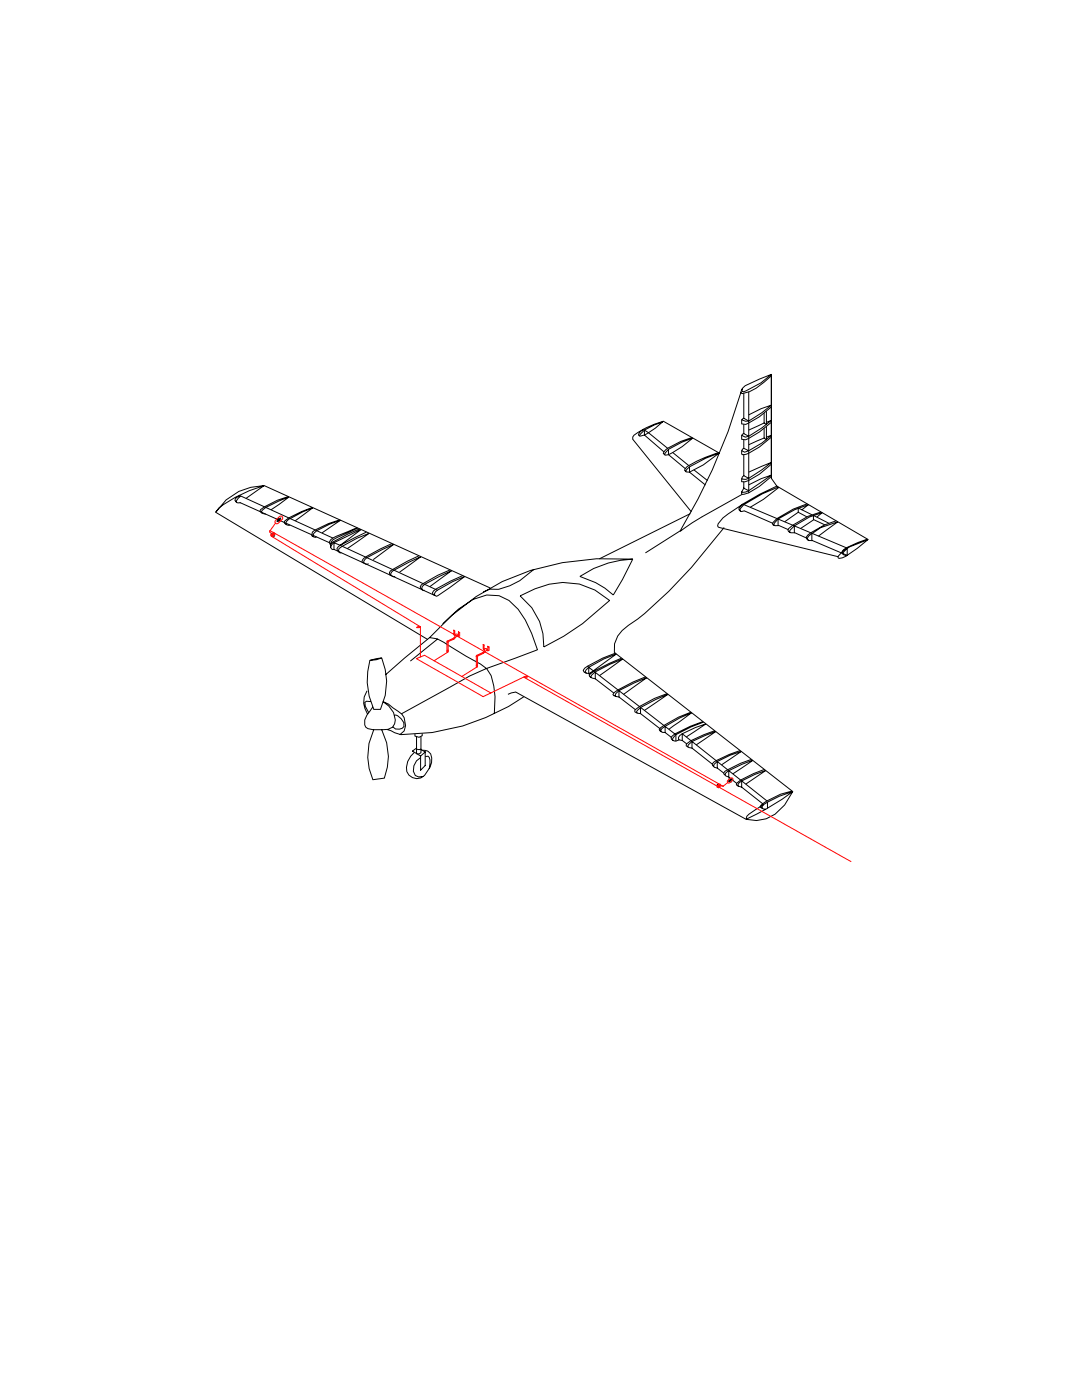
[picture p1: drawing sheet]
<svg xmlns="http://www.w3.org/2000/svg" width="216mm" height="279mm" viewBox="0 0 216 279" stroke-linecap="round" stroke-linejoin="round" font-family="sans-serif">
<g fill="none" stroke="#000" stroke-width=".2">
<path d="M147.8 78.3a123.9 123.9 0 0 1-12.1 27.7l4.4-2.9 8-4.4M148.4 78.5v5M149.4 78.2v20.2M153.9 74.7v20.8l1.1 1.5M153.9 74.7l-5.2 2.3a1.58 1.58 0 0 0-.8 1.4l.2 .2 1.4-.4 1.4-.7 3-2.5M153.9 74.7l-2.1 1.7-3 1.6-.7 .1v-.6M47.7 98.8l18.7 8.6M47.9 98.9l-.9 .7-.1 .3 .3 .4M48 99l-.9 1 .1 .3h.8M52.7 96.9a26.7 26.7 0 0 0-9 4.5l-.7 .8M52.7 96.9a11.4 11.4 0 0 0-9.7 5.3M52.7 96.9l-3.6 2.6"/>
<path d="M52.7 96.9l45.1 20.4M57.5 99.1l-2.1 .7-2.6 1.3-.9 .8 .4 .5M57.6 99.2l-3.5 2.5M57.6 99.2l-4.6 2.1-.7 .5-.1 .4 .2 .3 .7 .1M128.4 85.6v.1a1.62 1.62 0 0 0-1 1.2l.2 .1M128.6 86.8l3.9 3.4M128.6 85.8v1M128.6 85.8l.8 .6M128.6 85.8l-1 1.2 1-.2M129.4 86.4l3.8 3.1M129.4 86.4l-.8 .4M132.3 84.2l-1.7 .6-2 1"/>
<path d="M132.4 84.1a17.9 17.9 0 0 0-5.9 2.8l-.2 .3v.5l11.6 14.4M132.4 84.1l-1.6 1.3-1.4 1M132.4 84.1l11.1 6.3M132.5 90.2l-.1 .3 .3 .3M133.2 89.5l-.7 .7M133.4 89.7l2.6-1.4 2.3-.9-2.2 1.7-1.9 1.2M133.4 89.7l-.8 .9 .2 .2 .6-.1M133.4 90.7l3.3 2.8M133.4 89.7v1M134.2 90.3l3.2 2.6M134.2 90.3l-.8 .4M136.7 93.5l-.1 .3 .2 .3"/>
<path d="M137.4 92.9l-.7 .6M137.6 93.2v1M137.6 94.2l3.1 2.6M137.6 93.2l-.8 .9 .8 .1M138.1 87.3l-2.2 .8-2.7 1.4M138.5 93.8l2.6 2.1M143.4 90.3l-2.7 1-3.3 1.6M143.5 90.4l-2.7 1-3.2 1.8M143.5 90.4l-3.2 2.4-2.7 1.4M148 90v.6l.4 .1M148 90l.6 .2 .8-.2M148 86.9l.7 .3 .7-.1"/>
<path d="M148 83.8l.8 .3 .6-.1M148.4 94.9l1 .6M148.4 86.5l1 .6M148.4 83.5l1 .5M148.4 84.7v1.8M148.4 87.8v1.7M148.4 90.7v4.2M148.4 96.2v1.2M148.4 97.4l1 .5M148.4 97.4l-.4 .8v.4h.5l.9-.2M148.4 94.9l-.3 .3-.1 .4M148.4 89.5l-.4 .5"/>
<path d="M148.4 89.5l1 .5M148.4 86.5l-.4 .4M148.4 83.5l-.4 .3M149.4 96.8l2.5-1.3 2-.7-4.5 3.1M149.4 97.9l-1 .3h-.3l-.1-.1M149.4 95.5l-.6 .2-.8-.1M149.4 94.2l4.5-1.9-1.9 1.5-2.6 1.7M149.4 82.8l2.5-1.2 2-.7-1.9 1.5-2.6 1.6M152.5 82.5v1.9M152.5 85.5v1.9M152.5 87.4l-3.1 1.4M152.5 84.4l-3.1 1.4"/>
<path d="M152.9 82.1v2.6l-.4-.3M152.9 85.2v2.6l-.4-.4M152.9 87.2l1-.3-1.9 1.5-2.6 1.6M152.9 84.3l1-.4-1.9 1.5-2.6 1.7M153.9 95.1l-2.4 2-2.1 1.3M153.9 92.6l-2.4 2.1-2.1 1.2-.8 .3-.6-.1v-.5M153.9 87.2l-2.4 2-2.1 1.3-1 .2M153.9 84.3l-2.4 1.9-2.7 1.6-.8-.1v-.8M153.9 81.2l-2.4 2-2.7 1.5-.8-.1v-.8M155 97l18.2 10.7M155 97a51.8 51.8 0 0 0-10.7 6.4l-1 1.1-.1 .5 .3 .3 23.7 5.8M155.3 97.2l-3.1 1.3-3.8 2.2-.8 1.1 .1 .2 .3 .1 .5-.1 5.7 2.4"/>
<path d="M155.4 97.3l-3.1 2.4-2.6 1.5M43 102.2l42.3 25.4M47.9 100.3l17.8 8M54 106.7h1M54.1 106.4l.7 .7M54.5 106.2v1M54.8 106.4l-.7 .7M55.1 103.8h1M55.3 103.4l.7 .7M55.6 103.3v.9M56 103.4l-.7 .7M58.9 103.9l3.5-2.6-2 .9-2.7 1.4a.89 .89 0 0 0-.6 1l.5 .2h.3"/>
<path d="M62.3 101.3l-2.1 .8-2.6 1.3-.8 .6-.1 .2 .1 .3 .4 .2M62.9 105.8l-.6 .4-.1 .7 .4 .2M64.2 106.4l3.7-2.6-2.1 .8-2.6 1.3-.6 .5-.1 .4 .2 .4 .5-.1M66.6 109.6l20.2 9.3-.4-.3-.1-.3 .2-.4 .4-.3M66.6 108.3v1.3M66.6 108.3l1.3 .5M66.6 108.3a.9 .9 0 0 0-.5 1.2l.5 .1M67.8 103.8l-2.3 .7-2.6 1.3M67.9 108.8l19.4 9M69.3 109.5l4.4-3.1-2.5 1-2.9 1.6-.6 .5-.1 .3 .1 .4 .4 .1M71.3 105.3l-4.1 1.7a1.57 1.57 0 0 0-1.4 1.4l.1 .3M71.4 105.4l-5 2.3-.3 .5-.2 .6"/>
<path d="M71.7 105.6l-2.3 1-2.9 1.6-.5 .3v.8M72 105.7l-5.4 2.6M72 105.7l-4.1 3.1M73.1 106.2l-5.6 2.9-.3 .4 .1 .3 .4 .4M74.5 111.7l4.1-3.1-5.2 2.6a1.37 1.37 0 0 0-.8 1.1l.3 .3 .7-.1M78.2 108.5l-2.3 1-3.3 1.9-.4 .7 .4 .3M79.7 114.2l4.3-3.1a26.8 26.8 0 0 0-5.8 3l-.2 .6 .3 .3h.5M83.6 110.9l-2.3 1.1-3.4 1.9-.2 .4 .1 .3 .3 .3M85.8 117.1l4.3-3.2-5.3 2.7-.6 .5v.3l.1 .4h.4M86.9 118.1l3.4-2 2.4-1.1-5.4 3.9h-.4l-.3-.3zM89.8 113.7l-2.4 1.1-2.9 1.7-.6 .6v.3l.3 .3M92.4 114.9l-2.5 1.1-3 1.6"/>
<path d="M103.8 118.9a16.4 16.4 0 0 1 11.8-2.3l3.1 1.2 2.9 2-5.4 4.7-3.7 2.5-4 2.1a12.1 12.1 0 0 0-4.7-10.2zM106.5 113.6l-2.8 2.3-2 1-2.2 .7h-1.8l-1.3 .5M115.7 115a19.9 19.9 0 0 1 10.6-3.4l-2.1 4-1.8 3.1-1.7-1.3-1.8-1.1zM126.3 111.6a52.5 52.5 0 0 0-26.1 4.5l-5.2 3-4.8 3.7-4.5 4.4M135.8 105.9l-7 4.4M137.7 102.5l-18.1 9M144.5 105.3a98.4 98.4 0 0 1-17.3 18.2l-1.8 1.3a5.5 5.5 0 0 0-2.8 5.4l35.6 27.8M147.8 102l-.3-.3v-.3l.7-.8 20.9 8.8M155.3 103.6l-.7 .8-.2 .4 1 .1 1.9 .8M155.3 103.6v1.3M158.5 105v1.3M158.5 105l-.8 .7-.1 .5 .2 .1h.8l2.3 1.1"/>
<path d="M159.3 102.2l1.7 1M159.3 102.2l-2.7 1.9M160 101.7l1.3-1-2.8 1-3.2 1.9M160 101.7l2 1M160 101.7l-.7-.3v.8M161.1 100.5l-2.8 1.1-3.3 1.9-.9 1 .1 .2 .4 .2M162 106.4v1.5M162.4 103.7l-2.7 1.8M163 103.2l1.1-.9-2.6 .9-3 1.8M163.3 107l3.9-2.9-3.4 1.2-2.4 1.6-.3 .5 .1 .3 .2 .2h.7l7 2.9v-1.4M163.8 102.2l-2.6 .8-3 1.8-.9 .7-.1 .3 .1 .3 .5 .2M165.4 104.4l-3.1-1.5v.8l2.3 1"/>
<path d="M166.9 103.9l-2.4 .9-2.7 1.5-.9 .9 .1 .4 .4 .3M169.1 109.4l-.8 .8-.1 .3 .2 .2 .5 .2M173.1 107.6l-4.2 1.7-.6 .4-.2 .4v.3l.2 .3M173.2 107.7l-3.6 1.4-1.4 .9-1 1.1M173.2 107.7l-2.1 1.7-2.3 1.6-1.4 .4-.2-.3M73.2 137.9a4 4 0 0 0 .1 4.6M76.2 131.3a12.4 12.4 0 0 1-.3 10.3h-1.3a14 14 0 0 1-.8-9.8M76.2 131.3l-1.1 .4-1.3 .1M76.2 131.3l-2.4 .5M85.7 127.2l-5 4.1-3.8 3.4M85.7 127.2l1.5 .3 1.4 .7 4.4 2.8 2.8 1.5 1.3 1 .9 1.3 .5 2.1 .3 2.1-.2 3.5M87.3 127.5l-5.4 4.4"/>
<path d="M88.3 124.5l3.2-2.9 2.9-2 2.7-.9 2.5 .2 2 .9 1.8 1.8 1.4 2.1 1.3 2.7 1.1 3.3-10.2 3.7-3.3 1.5-13.6 7.6M101.4 138.6l1.5-.5 46 25.4M104.6 139a43.4 43.4 0 0 1-24.6 7.6l-2.7-1M117.2 133l-.5 .4-.3 .4 .1 .3 .5 .3M117.2 133l.3 .2M117.5 133.2l17.2 13.3M117.5 133.2v1.2M117.5 134.4l.2 .2M117.5 133.2l3-1.7 2.5-1-5.5 3.9M117.5 133.2l-.6 .5-.1 .4 .7 .3M118.8 135.5l3.6 2.8M118.8 134.2v1.3"/>
<path d="M119.6 134.8l4.6-3.3-2.4 1-3.1 1.6-.6 .6-.2 .4 .9 .4M122.8 130.4l-2.5 .9-3.1 1.7M123.5 139.1l3.3 2.5M123.5 137.8v1.3M123.5 137.8l3.1-1.5 2.4-1-4.6 3.3M123.5 137.8l-.6 .6-.2 .4 .2 .2 .6 .1M124 131.3l-5.5 2.6-.9 .9 .4 .5M128.8 135.1l-2.5 1-3 1.6-.7 .5-.3 .4 .1 .2 .6 .2M133.1 138.4l-2.5 1-3 1.6-.8 .6-.2 .3 .1 .2 .4 .2M74 140l-.9-.1-.3 .3 .1 .7 .7 1.3M74.4 141.1l-.6 .8a2.68 2.68 0 0 0-.8 3.2l.4 .3 1 .2h2a1.94 1.94 0 0 0 2.5-1.9l-.4-1.5-.9-1.3-1.2-.9 1.1 .5 1.9 1.5a2.98 2.98 0 0 1 1.2 3.9l-.8 .7M74.6 145.6a11.7 11.7 0 0 0-.2 10l2.3-.3a11.6 11.6 0 0 0-.5-9.7"/>
<path d="M78.7 142.7h.3a2.45 2.45 0 0 1 1.6 2.3 1.47 1.47 0 0 1-2.2 .1M83.1 149.3l-.8 .6 1.6 1M83.1 149.5l.5 .1 .4-.1M83.9 151.2a2.51 2.51 0 0 0-1 3.6l.6 .2h1M84 147v3.2l-.4 .3-.5-.1v-3.3M84 149.6l.8 .5M84.2 146.4v.4l-.6 .3-.8-.2v-.4M84.2 149.7a1.57 1.57 0 0 1 1.9 1.6 4.5 4.5 0 0 1-2.1 4 2.12 2.12 0 0 1-2.9-2.2l.3-1.1 .6-1.1 .7-.8M84.8 151l.6-.1 .3 .3 .1 .5-.1 1.8M84.8 150.1l-.9 .8M84.8 150.1v2.7l-.9 .9v-2.8M127.8 141.1v1.3"/>
<path d="M127.8 142.4l4.1 3.2M128.6 141.8l4.7-3.2-2.5 1-3 1.6-.8 .8 .2 .3 .6 .1M132.7 145l2.9-1.7 2.4-1.1-4.5 3.4M132.7 145l-.5 .3-.4 .5 .4 .4h.5M132.7 146.2l1.2 .9M132.7 145v1.2M134.7 146.5l-.8 .7 .1 .3 .4 .3M134.7 146.5l.2 .1M134.9 146.6v1.3M134.9 146.6l-.7 .9 .1 .2 .6 .2 .6-.2M136.1 146.4l2.6-1.2 2.2-.7-4 2.6M136.1 146.4l-.7 .7v.4l.2 .2 .5 .1"/>
<path d="M136.1 146.4l16.9 13.4M136.1 146.4v1.4M136.1 147.8l.9 .6M137.9 142.1l-2.5 1-2.9 1.7-.8 .5-.1 .3 .4 .5M138.1 148l4.7-2-3.9 2.7M138.1 148l-.7 .6-.2 .4 .2 .2 .7 .1M138.1 149.3l4 3.2M138.1 148v1.3M140.3 144l-2.6 1-3 1.5M140.4 144.1l-2.5 1-3 1.5M142.6 145.8l-2.1 .8-2.6 1.2-1 .9v.2l.4 .2M142.9 156.8h1"/>
<path d="M143.1 156.5l.7 .7M143.1 152v1.3M143.1 153.3l1.3 1M143.1 152l2.6-1.3 2.2-.7-3.9 2.6M143.1 152l-.6 .5-.1 .4 .2 .2 .5 .2M143.4 156.3v1M143.8 156.5l-.7 .7M145.2 155.8h1M145.3 155.4l.7 .7M145.4 153.8v1.3M145.4 155.1l1.6 1.3M145.4 153.8l2.6-1.3 2.2-.7-4 2.6"/>
<path d="M145.4 153.8l-.8 .8 .3 .3 .5 .2M145.7 155.3v.9M146 155.4l-.7 .7M147.7 149.8l-2.2 .8-3 1.5-.4 .3 .1 .4 .3 .2M148 157.1l4.2 3.3M148 155.9v1.2M148 155.9l2.6-1.3 2.2-.8-4 2.7M148 155.9l-.5 .3-.3 .5 .2 .2 .6 .2M149.9 151.6l-2.1 .7-3.1 1.6-.3 .3v.2l.3 .3M152.5 153.6l-2.1 .8-2.6 1.3-.8 .6-.1 .2 .5 .4M153 159.8l-.8 .6M158 157.9l-2.2 .6-2.8 1.3"/>
<path d="M158.2 158a25.9 25.9 0 0 0-9.2 4.9l-.1 .6M158.2 158l-1.6 2.7a7.1 7.1 0 0 1-7.7 2.8M158.2 158l-2.2 1.5-2.9 1.8M152.2 160.4l-.5 .6 .5 .4M152.4 160.5l-.4 .7 .3 .2 .5 .1M152.8 161.5l-3.9 2M153.1 161.3l-.3 .2M153.1 160.1v1.2"/>
</g>
<g fill="none" stroke="#f00" stroke-width=".2">
<path d="M53.9 105.9l-.1 .3 .3 .2v.5M53.9 105.9l90.4 51M54.2 106.8l.4-.4h.2v.3l-.4 .4a.19 .19 0 0 1-.3-.1 .19 .19 0 0 1 .1-.2zM54.2 107l29.7 18.1v6M55 103.9l.8-.8a.39 .39 0 0 1 .5 0 .39 .39 0 0 1 0 .5l-.8 .8a.4 .4 0 0 1-.5 0 .4 .4 0 0 1 0-.5zM55 104.4l-1.1 1.5M83.2 125.1l.6-.1a.38 .38 0 0 1-.6 .3zM89.2 128.1v1.9M89.2 129.8a.17 .17 0 0 1 .2 .2 .17 .17 0 0 1-.2 .1zM89.3 130.2l-2.7 1.7M90.7 127.2l-1.4 .7M90.7 127.2h.2"/>
<path d="M90.9 127.2l-.3 .3-1.2 .6v1.9M90.9 126.9l-.3-.1v-.3v-.7l.1 .1 .1 .7 .4-.1 .2 .4 .1-.8 .2 .2v.7h-.6M90.9 126.7l-.2 .5M91.2 126.9l-.3 .3M95 131v1.9M95.1 130.9l.2-.1a.15 .15 0 0 1 0 .2 .15 .15 0 0 1-.3 0zM95.1 132.7l.2 .1a.18 .18 0 0 1 .1 .2 .18 .18 0 0 1-.3 .1 .18 .18 0 0 1-.1-.2zM95.2 133.1l-3.1 1.9M96.6 130.1l-1.4 .7M96.6 130.1h.1M96.7 129.8l-.3-.4v-.8l.2 .1v.7h.4l.2 .4 .1-.8 .3 .1v.7h-.6M96.8 129.6l-.2 .5"/>
<path d="M97 129.8l-.6 .6-1.1 .6v1.9M104.6 135.1a.45 .45 0 0 1 .7 0h-.1a.43 .43 0 0 1-.6 0zM104.6 135.2l65.2 36.7M104.7 135l-8.3 4-13.3-7.6 1.6-.6 13.2 7.5M143.4 156.6a.16 .16 0 0 1 .3-.1 .16 .16 0 0 1 0 .3l-.3 .3a.16 .16 0 0 1-.3 0 .16 .16 0 0 1 .1-.3zM144.3 156.9a.75 .75 0 0 0-.9 .2M145.2 156.2l-.9 .7M145.2 155.8l.6-.5a.29 .29 0 0 1 .4 0 .29 .29 0 0 1 0 .5l-.6 .4a.29 .29 0 0 1-.4 0 .29 .29 0 0 1 0-.4z"/>
<circle cx="89.3" cy="128" r=".12"/>
</g>
<path d="M56 103.3l-.7 .8M146 155.5l-.6 .5" fill="none" stroke="#000" stroke-width=".2" stroke-dasharray="15.2 1.3 1.3 1.3"/>
<path d="M54.7 106.5l-.4 .4M143.3 156.9l.3-.2" fill="none" stroke="#f00" stroke-width=".2" stroke-dasharray="15.2 1.3 1.3 1.3"/>
</svg>
